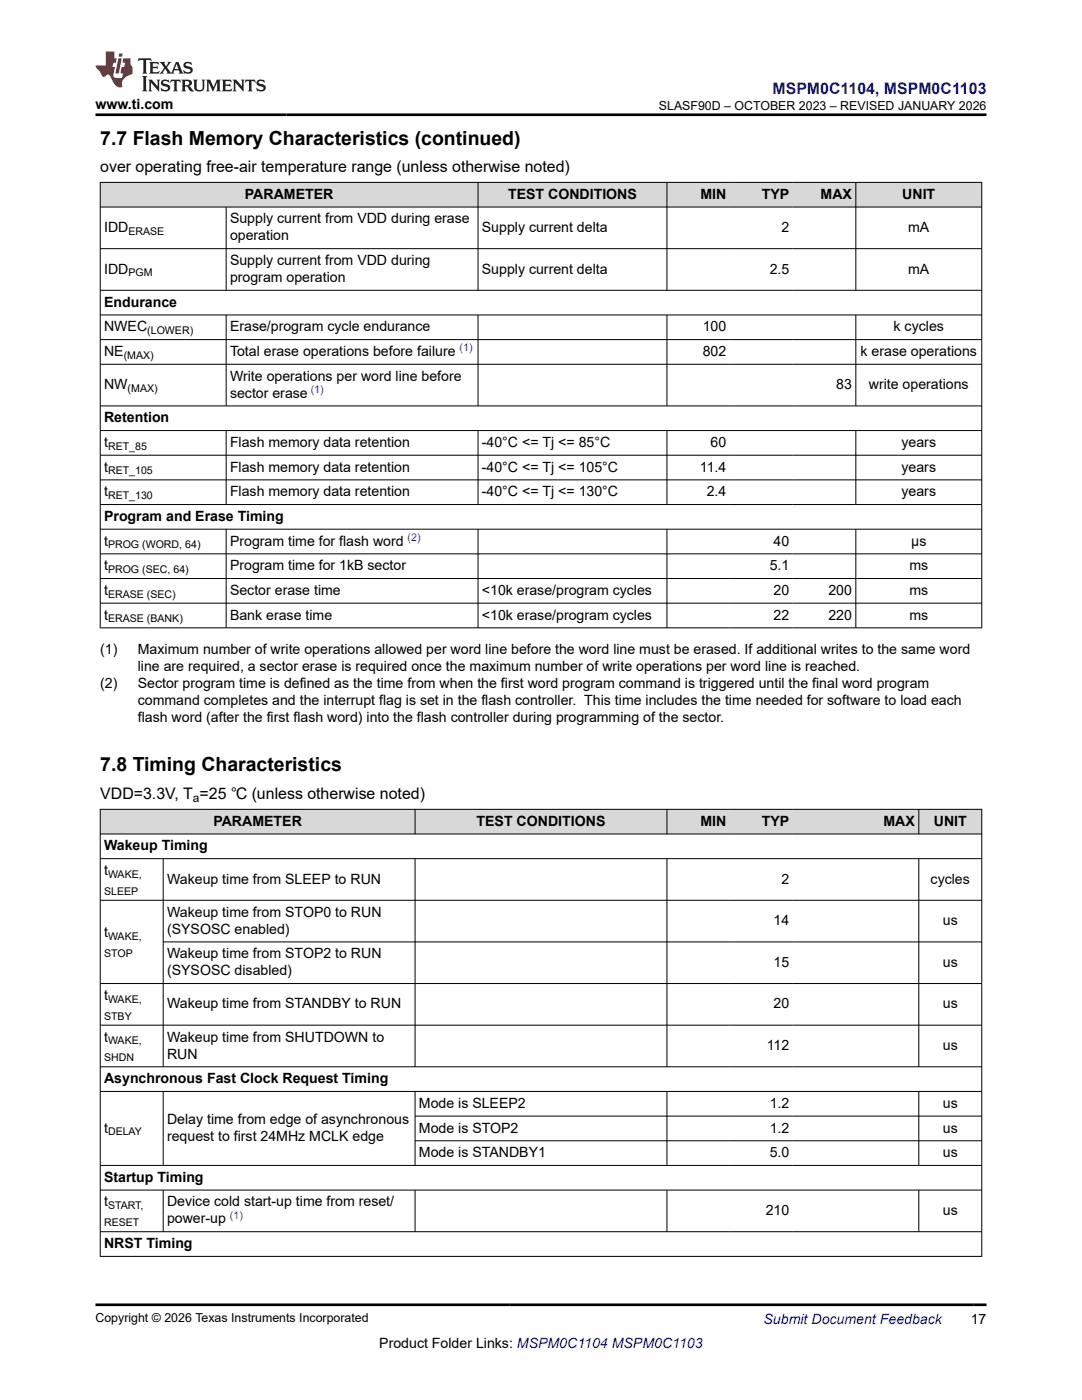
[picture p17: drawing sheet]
<svg xmlns="http://www.w3.org/2000/svg" width="216mm" height="279mm" viewBox="0 0 216 279" stroke-linecap="round" stroke-linejoin="round" font-family="sans-serif">
<defs><g id="words">
<g font-size="3.9">
<text x="20" y="28.8">7.7 Flash Memory Characteristics (continued)</text>
<text x="20" y="154">7.8 Timing Characteristics</text>
</g>
<text font-size="3.2" fill="#00f" x="154.1" y="18.7">MSPM0C1104, MSPM0C1103</text>
<g font-size="3.2">
<text x="20" y="34.3">over operating free-air temperature range (unless otherwise noted)</text>
<text x="20" y="159.4">VDD=3.3V, T =25 ℃ (unless otherwise noted)</text>
</g>
<g font-size="2.8">
<text x="19" y="21.8">www.ti.com</text>
<text x="48.9" y="39.7">PARAMETER</text>
<text x="101.4" y="39.7">TEST CONDITIONS</text>
<text x="139.8" y="39.7">MIN</text>
<text x="152" y="39.7">TYP</text>
<text x="163.7" y="39.7">MAX</text>
<text x="180" y="39.7">UNIT</text>
<text x="20.8" y="46.3">IDD</text>
<text x="45.9" y="44.6">Supply current from VDD during erase</text>
<text x="45.9" y="48">operation</text>
<text x="96.2" y="46.3">Supply current delta</text>
<text x="155.9" y="46.3">2</text>
<text x="181.2" y="46.3">mA</text>
<text x="45.9" y="52.9">Supply current from VDD during</text>
<text x="20.8" y="54.6">IDD</text>
<text x="45.9" y="56.3">program operation</text>
<text x="96.2" y="54.6">Supply current delta</text>
<text x="153.6" y="54.6">2.5</text>
<text x="181.2" y="54.6">mA</text>
<text x="20.8" y="61.2">Endurance</text>
<text x="20.8" y="66.1">NWEC</text>
<text x="20.8" y="71.1">NE</text>
<text x="45.9" y="66.1">Erase/program cycle endurance</text>
<text x="45.9" y="71.1">Total erase operations before failure</text>
<text x="140.2" y="66.1">100</text>
<text x="140.2" y="71.1">802</text>
<text x="171.7" y="71.1">k erase operations</text>
<text x="178.3" y="66.1">k cycles</text>
<text x="20.8" y="77.7">NW</text>
<text x="45.9" y="76">Write operations per word line before</text>
<text x="166.9" y="77.7">83</text>
<text x="173.4" y="77.7">write operations</text>
<text x="45.9" y="79.4">sector erase</text>
<text x="20.8" y="84.3">Retention</text>
<text x="20.8" y="89.2">t</text>
<text x="45.9" y="89.2">Flash memory data retention</text>
<text x="96.2" y="89.2">-40°C &lt;= Tj &lt;= 85°C</text>
<text x="141.8" y="89.2">60</text>
<text x="179.9" y="89.2">years</text>
<text x="20.8" y="94.1">t</text>
<text x="45.9" y="94.1">Flash memory data retention</text>
<text x="96.2" y="94.1">-40°C &lt;= Tj &lt;= 105°C</text>
<text x="139.7" y="94.1">11.4</text>
<text x="179.9" y="94.1">years</text>
<text x="20.8" y="99">t</text>
<text x="45.9" y="99">Flash memory data retention</text>
<text x="96.2" y="99">-40°C &lt;= Tj &lt;= 130°C</text>
<text x="141" y="99">2.4</text>
<text x="179.9" y="99">years</text>
<text x="20.8" y="104">Program and Erase Timing</text>
<text x="20.8" y="108.9">t</text>
<text x="20.8" y="113.8">t</text>
<text x="45.9" y="108.9">Program time for flash word</text>
<text x="45.9" y="113.8">Program time for 1kB sector</text>
<text x="153.6" y="113.8">5.1</text>
<text x="154.4" y="108.9">40</text>
<text x="181.5" y="113.8">ms</text>
<text x="181.8" y="108.9">µs</text>
<text x="20.8" y="118.7">t</text>
<text x="45.9" y="118.7">Sector erase time</text>
<text x="96.2" y="118.7">&lt;10k erase/program cycles</text>
<text x="154.4" y="118.7">20</text>
<text x="165.3" y="118.7">200</text>
<text x="181.5" y="118.7">ms</text>
<text x="20.8" y="123.7">t</text>
<text x="45.9" y="123.7">Bank erase time</text>
<text x="96.2" y="123.7">&lt;10k erase/program cycles</text>
<text x="154.4" y="123.7">22</text>
<text x="165.3" y="123.7">220</text>
<text x="181.5" y="123.7">ms</text>
<text x="20" y="130.5">(1)</text>
<text x="27.5" y="130.5">Maximum number of write operations allowed per word line before the word line must be erased. If additional writes to the same word</text>
<text x="20" y="137.2">(2)</text>
<text x="27.5" y="133.8">line are required, a sector erase is required once the maximum number of write operations per word line is reached.</text>
<text x="27.5" y="137.2">Sector program time is defined as the time from when the first word program command is triggered until the final word program</text>
<text x="27.5" y="140.6">command completes and the interrupt flag is set in the flash controller. This time includes the time needed for software to load each</text>
<text x="27.5" y="144">flash word (after the first flash word) into the flash controller during programming of the sector.</text>
<text x="42.6" y="164.8">PARAMETER</text>
<text x="95.1" y="164.8">TEST CONDITIONS</text>
<text x="139.8" y="164.8">MIN</text>
<text x="152" y="164.8">TYP</text>
<text x="176.3" y="164.8">MAX</text>
<text x="186.3" y="164.8">UNIT</text>
<text x="20.8" y="169.7">Wakeup Timing</text>
<text x="20.8" y="174.6">t</text>
<text x="33.3" y="176.3">Wakeup time from SLEEP to RUN</text>
<text x="155.9" y="176.3">2</text>
<text x="185.7" y="176.3">cycles</text>
<text x="33.3" y="182.9">Wakeup time from STOP0 to RUN</text>
<text x="154.4" y="184.6">14</text>
<text x="188.1" y="184.6">us</text>
<text x="20.8" y="187.1">t</text>
<text x="33.3" y="186.3">(SYSOSC enabled)</text>
<text x="33.3" y="191.3">Wakeup time from STOP2 to RUN</text>
<text x="33.3" y="194.6">(SYSOSC disabled)</text>
<text x="154.4" y="192.9">15</text>
<text x="188.1" y="192.9">us</text>
<text x="20.8" y="199.6">t</text>
<text x="33.3" y="201.3">Wakeup time from STANDBY to RUN</text>
<text x="154.4" y="201.3">20</text>
<text x="188.1" y="201.3">us</text>
<text x="20.8" y="207.9">t</text>
<text x="33.3" y="207.9">Wakeup time from SHUTDOWN to</text>
<text x="153" y="209.6">112</text>
<text x="188.1" y="209.6">us</text>
<text x="33.3" y="211.3">RUN</text>
<text x="20.8" y="216.2">Asynchronous Fast Clock Request Timing</text>
<text x="83.6" y="221.1">Mode is SLEEP2</text>
<text x="153.6" y="221.1">1.2</text>
<text x="188.1" y="221.1">us</text>
<text x="20.8" y="226">t</text>
<text x="33.3" y="224.3">Delay time from edge of asynchronous</text>
<text x="33.3" y="227.7">request to first 24MHz MCLK edge</text>
<text x="83.6" y="226">Mode is STOP2</text>
<text x="153.6" y="226">1.2</text>
<text x="188.1" y="226">us</text>
<text x="83.6" y="230.9">Mode is STANDBY1</text>
<text x="153.6" y="230.9">5.0</text>
<text x="188.1" y="230.9">us</text>
<text x="20.8" y="235.9">Startup Timing</text>
<text x="20.8" y="240.8">t</text>
<text x="33.3" y="240.8">Device cold start-up time from reset/</text>
<text x="33.3" y="244.2">power-up</text>
<text x="152.8" y="242.5">210</text>
<text x="188.1" y="242.5">us</text>
<text x="20.8" y="249.1">NRST Timing</text>
<text x="75.7" y="269">Product Folder Links: MSPM0C1104 MSPM0C1103</text>
<text x="193.7" y="264.2">17</text>
</g>
<text font-size="2.8" fill="#00f" x="152.4" y="264.2">Submit Document Feedback</text>
<g font-size="2.5">
<text x="131.5" y="21.9">SLASF90D – OCTOBER 2023 – REVISED JANUARY 2026</text>
<text x="19" y="263.9">Copyright © 2026 Texas Instruments Incorporated</text>
</g>
<text font-size="2.4" x="38.5" y="160">a</text>
<g font-size="2.1">
<text x="25.6" y="46.9">ERASE</text>
<text x="25.6" y="55.2">PGM</text>
<text x="24.7" y="71.6">(MAX)</text>
<text x="29.4" y="66.7">(LOWER)</text>
<text x="25.5" y="78.2">(MAX)</text>
<text x="21.6" y="89.8">RET_85</text>
<text x="21.6" y="94.7">RET_105</text>
<text x="21.6" y="99.6">RET_130</text>
<text x="21.6" y="109.5">PROG (WORD, 64)</text>
<text x="21.6" y="114.4">PROG (SEC, 64)</text>
<text x="21.6" y="119.3">ERASE (SEC)</text>
<text x="21.6" y="124.2">ERASE (BANK)</text>
<text x="20.8" y="178.6">SLEEP</text>
<text x="21.6" y="175.2">WAKE,</text>
<text x="20.8" y="191">STOP</text>
<text x="21.6" y="187.7">WAKE,</text>
<text x="20.8" y="203.5">STBY</text>
<text x="21.6" y="200.1">WAKE,</text>
<text x="21.6" y="208.4">WAKE,</text>
<text x="20.8" y="211.8">SHDN</text>
<text x="21.6" y="226.6">DELAY</text>
<text x="20.8" y="244.7">RESET</text>
<text x="21.6" y="241.3">START,</text>
</g>
<g font-size="2.1" fill="#00f">
<text x="91.7" y="70.1">(1)</text>
<text x="62" y="78.4">(1)</text>
<text x="81.3" y="107.9">(2)</text>
<text x="45.9" y="243.2">(1)</text>
</g>
</g></defs>
<g fill="#d8d8d8">
<path d="M20 36.4h175.9v4.9h-175.9z" fill-rule="evenodd"/>
<path d="M20.1 36.5h75.2v4.8h-75.2z" fill-rule="evenodd"/>
<path d="M95.4 36.5h37.6v4.8h-37.6z" fill-rule="evenodd"/>
<path d="M133.1 36.5h12.5v4.8h-12.5z" fill-rule="evenodd"/>
<path d="M145.6 36.5h12.6v4.8h-12.6z" fill-rule="evenodd"/>
<path d="M158.2 36.5h12.5v4.8h-12.5z" fill-rule="evenodd"/>
<path d="M170.8 36.5h25v4.8h-25z" fill-rule="evenodd"/>
</g>
<g fill="none" stroke="#000" stroke-width=".2">
<path d="M19.9 36.4h176.1M20 36.3v89.1M95.4 36.3v21.7M133.1 36.3v21.7M170.8 36.3v21.7M195.9 36.3v89.1M19.9 41.3h176.1M19.9 49.6h176.1M19.9 57.9h176.1M45.1 41.3v16.7M19.9 62.9h176.1M19.9 67.8h176.1"/>
<path d="M19.9 72.7h176.1M45.1 62.9v18.2M95.4 62.9v18.2M133.1 62.9v18.2M170.8 62.9v18.2M19.9 81h176.1M19.9 85.9h176.1M19.9 90.8h176.1M19.9 95.8h176.1M45.1 85.9v14.9M95.4 85.9v14.9M133.1 85.9v14.9"/>
<path d="M170.8 85.9v14.9M19.9 100.7h176.1M19.9 105.6h176.1M19.9 110.5h176.1M19.9 115.5h176.1M45.1 105.6v19.8M95.4 105.6v19.8M133.1 105.6v19.8M170.8 105.6v19.8M19.9 120.4h176.1M19.9 125.3h176.1"/>
</g>
<g fill="#d8d8d8">
<path d="M20 161.5h175.9v4.9h-175.9z" fill-rule="evenodd"/>
<path d="M20.1 161.6h62.7v4.8h-62.7z" fill-rule="evenodd"/>
<path d="M82.9 161.6h50.1v4.8h-50.1z" fill-rule="evenodd"/>
<path d="M133.1 161.6h12.5v4.8h-12.5z" fill-rule="evenodd"/>
<path d="M145.6 161.6h12.6v4.8h-12.6z" fill-rule="evenodd"/>
<path d="M158.2 161.6h25.1v4.8h-25.1z" fill-rule="evenodd"/>
<path d="M183.4 161.6h12.4v4.8h-12.4z" fill-rule="evenodd"/>
</g>
<g fill="none" stroke="#000" stroke-width=".2">
<path d="M19.9 161.5h176.1M19.9 166.4h176.1M19.9 171.4h176.1M19.9 179.7h176.1M20 161.5v89.3M32.6 171.4v41.6M82.8 161.5v5M82.8 171.4v41.6M133.1 161.5v5M133.1 171.4v41.6M183.3 161.5v5M183.3 171.4v41.6"/>
<path d="M195.9 161.5v89.3M32.6 188h163.4M196 196.3h-176.1M19.9 204.6h176.1M19.9 212.9h176.1M19.9 217.8h176.1M32.6 217.8v14.8M82.8 217.8v14.8M133.1 217.8v14.8M183.3 217.8v14.8M19.9 232.6h176.1M19.9 237.5h176.1"/>
<path d="M32.6 237.5v8.4M82.8 237.5v8.4M82.8 222.7h113.2M82.8 227.7h113.2M133.1 237.5v8.4M183.3 237.5v8.4M19.9 245.8h176.1M19.9 250.7h176.1"/>
</g>
<path d="M27.7 11.6l-.2 .6 .5-.2h.6v.1v2.2l-.2 .4h1l-.2-.4v-2.2v-.1h.5l.5 .2-.1-.6zM29.8 12.4l.2 .3v1.6l-.2 .4h1.9l.1-.6a1.08 1.08 0 0 1-1.3 .2v-.7h.6l.4 .2v-.7l-.4 .2h-.6v-.5l.2-.2a1 1 0 0 1 1 .3l-.1-.5zM31.8 12.4l1 1.1-1 1.2h.9l-.2-.2 .4-.8 .5 .8-.2 .2h1.6l-.2-.2 .1-.5h1l.1 .5-.1 .2h.9l-.2-.4-.8-1.9h-.5l-1 2.1-.8-1.1 .9-1h-.8l.2 .2-.5 .6-.3-.6 .1-.2zM35.2 12.8l.4 1h-.8zM36.8 12.5a.65 .65 0 0 0-.2 .7 .65 .65 0 0 0 .6 .5l.7 .1 .1 .3a.79 .79 0 0 1-.7 .4 .79 .79 0 0 1-.7-.5l.1 .7 .2-.1a.93 .93 0 0 0 1.1 0 .93 .93 0 0 0 .4-.9 1.46 1.46 0 0 0-1.2-.6l-.1-.3a1.09 1.09 0 0 1 1.2 .2l-.2-.6-.1 .1-.6-.2zM28.4 15.2l.2 .4v2.2l-.2 .4h1l-.2-.4v-2.2l.2-.4zM29.6 15.9l.2 .4v1.5l-.2 .4h.8l-.3-.4v-1.3l1.7 1.8v-2l.2-.4h-.8l.2 .2 .1 1.1-1.2-1.3zM32.3 16a.65 .65 0 0 0-.2 .8 .65 .65 0 0 0 .7 .4l.6 .2 .1 .2a.79 .79 0 0 1-.7 .4 .79 .79 0 0 1-.7-.5l.1 .7 .2-.1a.93 .93 0 0 0 1.1 .1 .93 .93 0 0 0 .4-1 1.46 1.46 0 0 0-1.2-.5l-.1-.4a1.09 1.09 0 0 1 1.2 .2l-.2-.6-.1 .1-.6-.1zM34.1 15.9l-.1 .6a.63 .63 0 0 1 .7-.3l.1 1.6-.3 .4h1l-.2-.4v-1.6a.66 .66 0 0 1 .8 .3l-.1-.6zM36.2 15.9l.2 .4v1.5l-.2 .4h.9l-.2-.2v-.7h.5l.1 .2a.79 .79 0 0 0 1.2 .6l-1-.9a.61 .61 0 0 0 .6-.6 .61 .61 0 0 0-.5-.7zM36.9 16.2h.2a.47 .47 0 0 1 .5 .1 .47 .47 0 0 1 .1 .5l-.2 .1-.6 .1zM38.5 15.9l.2 .2a2.27 2.27 0 0 0 .4 2 1.04 1.04 0 0 0 1.7-.7v-1.3l.2-.2h-.8l.2 .4v1.1a.6 .6 0 0 1-.6 .6 .6 .6 0 0 1-.6-.6v-1.1l.3-.4zM41.1 15.9l.2 .4v1.5l-.2 .4h.7l-.2-.4v-1.4l.9 1.9 .8-1.9v1.4l-.2 .4h1l-.3-.4v-1.5l.3-.4h-.8l-.7 1.5-.7-1.5zM44.3 15.9l.2 .4v1.5l-.2 .4h1.9l.1-.6a1.09 1.09 0 0 1-1.3 .2v-.7h.6l.4 .2v-.6l-.4 .2h-.6v-.6l.2-.1a1.01 1.01 0 0 1 1 .3l-.1-.6zM46.4 15.9l.3 .4v1.5l-.3 .4h.8l-.2-.4v-1.3l1.6 1.8v-2l.2-.4h-.7l.2 .2v1.1l-1.2-1.3zM49 15.9l-.1 .6a.63 .63 0 0 1 .8-.3v1.6l-.3 .4h1l-.2-.4v-1.6a.66 .66 0 0 1 .8 .3l-.1-.6zM51.4 16a.65 .65 0 0 0-.2 .8 .65 .65 0 0 0 .6 .4l.6 .2 .2 .2a.79 .79 0 0 1-.8 .4 .79 .79 0 0 1-.6-.5l.1 .7 .2-.1a.93 .93 0 0 0 1 .1 .93 .93 0 0 0 .5-1 1.46 1.46 0 0 0-1.3-.5l-.1-.4a1.09 1.09 0 0 1 1.3 .2l-.2-.6-.2 .1-.5-.1z" fill="#231f20"/>
<path d="M21.1 10.3v2.7h-2.1l.1 .4 .9 1a.95 .95 0 0 0 .9 .9 .59 .59 0 0 1 .6-.4 .59 .59 0 0 1 .5 .3l.4 .8a1.59 1.59 0 0 0 2.1 1.4 1.61 1.61 0 0 1 1-2.3l1-.3-.1-1.5a1.59 1.59 0 0 1-.4-1.7h-1.4l-.2 .9h.5l-.1 .9h-.5l-.2 .9v.3l.4 .1-.2 .9h-.6a.73 .73 0 0 1-1.1-.7l.3-1.5h-.5l.2-.9h.5l.2-.9h-.5v-1.3zM23.6 11.6l-.6 3.1h.7l.6-3.1zM23.8 10.7l-.1 .6h.7l.1-.6z" fill="#ed1c24"/>
<path d="M19 22.9h177.8M19 260.4h177.8" fill="none" stroke="#000" stroke-width=".53"/>
<use href="#words"/>
</svg>
